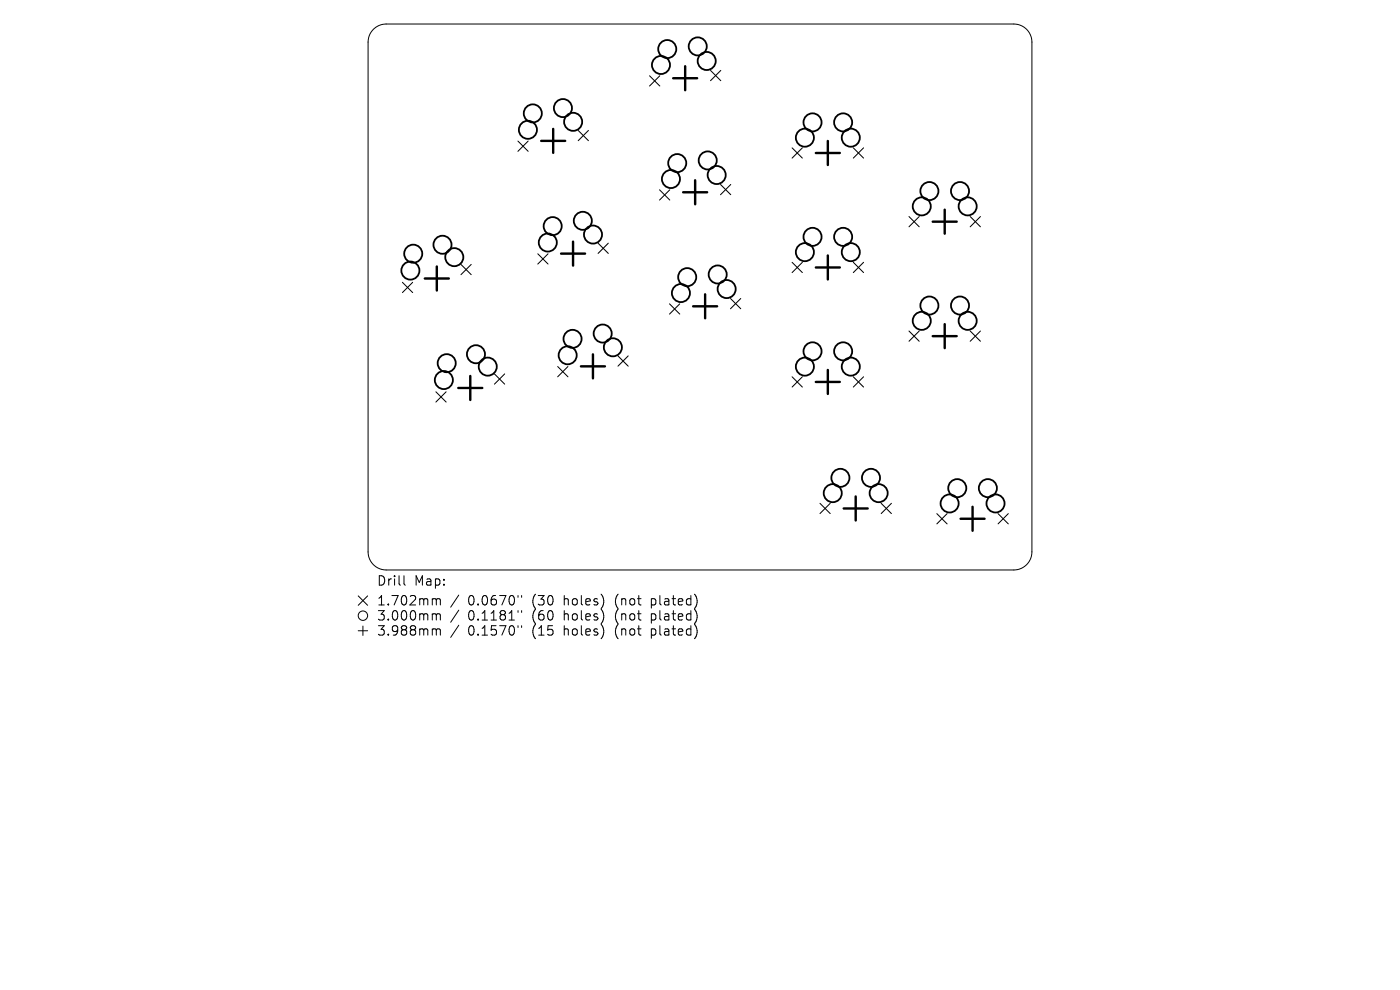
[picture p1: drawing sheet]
<svg xmlns="http://www.w3.org/2000/svg" width="297mm" height="210mm" viewBox="0 0 297 210" stroke-linecap="round" stroke-linejoin="round" font-family="sans-serif">
<defs><g id="words">
<g font-size="2.8">
<text x="80" y="124.5">Drill</text>
<text x="87.9" y="124.5">Map:</text>
<text x="80" y="128.7">1.702mm</text>
<text x="80" y="131.9">3.000mm</text>
<text x="99.2" y="128.7">0.0670&quot;</text>
<text x="99.2" y="131.9">0.1181&quot;</text>
<text x="112.9" y="128.7">(30</text>
<text x="112.9" y="131.9">(60</text>
<text x="119.6" y="128.7">holes)</text>
<text x="119.6" y="131.9">holes)</text>
<text x="130.6" y="128.7">(not</text>
<text x="130.6" y="131.9">(not</text>
<text x="138.3" y="128.7">plated)</text>
<text x="138.3" y="131.9">plated)</text>
<text x="80" y="135.1">3.988mm</text>
<text x="99.2" y="135.1">0.1570&quot;</text>
<text x="112.9" y="135.1">(15</text>
<text x="119.6" y="135.1">holes)</text>
<text x="130.6" y="135.1">(not</text>
<text x="138.3" y="135.1">plated)</text>
</g>
</g></defs>
<g fill="none" stroke="#000" stroke-width=".21">
<path d="M79.3 6.1l1.1-.7 1.5-.3h133.2a3.8 3.8 0 0 1 3.8 3.8v108.2a3.8 3.8 0 0 1-3.8 3.8h-133.2a3.8 3.8 0 0 1-3.8-3.8v-108.2l.4-1.7zM76 126.4l2 2M76 133.8h2M77 132.8v2M78 126.4l-2 2M85.7 122.1v1.7l.3 .3M92.3 127l.3 .3M92.3 130.2l.3 .3M92.3 133.4l.3 .3M92.6 127.3v1M92.6 130.5v1M92.6 133.7v1"/>
<path d="M92.6 127.3l.2-.3 .5 .1 .1 1.2M92.6 130.5l.2-.3 .5 .1 .1 1.2M92.6 133.7l.2-.3 .5 .1 .1 1.2M97.3 126.2l-1.7 2.6M97.3 129.4l-1.7 2.6M97.3 132.6l-1.7 2.6M109.9 126.3v.4M109.9 129.5v.4M109.9 132.7v.4M110.7 126.3v.4M110.7 129.5v.4M110.7 132.7v.4"/>
<path d="M128 126.9v1.3M128 130.1v1.3M128 133.3v1.3M147.4 126.1a2.35 2.35 0 0 1 0 2.9M147.4 129.3a2.35 2.35 0 0 1 0 2.9M147.4 132.5a2.35 2.35 0 0 1 0 2.9"/>
<circle cx="77" cy="130.6" r="1"/>
</g>
<g fill="none" stroke="#000" stroke-width=".22">
<path d="M137.8 16.1l2.2 2.1M140 16.1l-2.2 2.1M150.7 14.9l2.2 2.2M152.9 14.9l-2.2 2.2M109.9 29.9l2.1 2.2M112 29.9l-2.1 2.2M122.7 27.7l2.1 2.1M124.8 27.7l-2.1 2.1M152.9 39.1l2.1 2.2M155 39.1l-2.1 2.2M168 31.4l2.2 2.1M170.2 31.4l-2.2 2.1"/>
<path d="M181 31.4l2.2 2.1M183.2 31.4l-2.2 2.1M85.4 59.9l2.1 2.2M87.5 59.9l-2.1 2.2M97.8 56.1l2.2 2.2M100 56.1l-2.2 2.2M114.1 53.8l2.2 2.2M116.3 53.8l-2.2 2.2M126.9 51.6l2.2 2.2M129.1 51.6l-2.2 2.2M139.9 40.3l2.2 2.1M142.1 40.3l-2.2 2.1"/>
<path d="M168 55.6l2.2 2.2M170.2 55.6l-2.2 2.2M181 55.6l2.2 2.2M183.2 55.6l-2.2 2.2M192.8 45.9l2.2 2.2M195 45.9l-2.2 2.2M205.8 45.9l2.2 2.2M208 45.9l-2.2 2.2M104.9 79.3l2.2 2.2M107.1 79.3l-2.2 2.2M118.3 77.8l2.2 2.1M120.5 77.8l-2.2 2.1"/>
<path d="M131.1 75.5l2.2 2.2M133.3 75.5l-2.2 2.2M142 64.5l2.2 2.1M144.2 64.5l-2.2 2.1M155 63.3l2.1 2.2M157.1 63.3l-2.1 2.2M168 79.9l2.2 2.2M170.2 79.9l-2.2 2.2M181 79.9l2.2 2.2M183.2 79.9l-2.2 2.2M192.8 70.2l2.2 2.2M195 70.2l-2.2 2.2"/>
<path d="M205.8 70.2l2.2 2.2M208 70.2l-2.2 2.2M92.5 83.1l2.1 2.2M94.6 83.1l-2.1 2.2M174 106.8l2.1 2.1M176.1 106.8l-2.1 2.1M186.9 106.8l2.2 2.1M189.1 106.8l-2.2 2.1M198.7 109l2.2 2.1M200.9 109l-2.2 2.1M211.7 109l2.2 2.1M213.9 109l-2.2 2.1"/>
</g>
<g fill="none" stroke="#000" stroke-width=".38">
<circle cx="140.2" cy="13.8" r="1.92"/>
<circle cx="141.6" cy="10.4" r="1.92"/>
<circle cx="148" cy="9.8" r="1.92"/>
<circle cx="149.9" cy="12.9" r="1.92"/>
<circle cx="112" cy="27.5" r="1.92"/>
<circle cx="113" cy="24.1" r="1.92"/>
<circle cx="119.4" cy="22.9" r="1.92"/>
<circle cx="121.6" cy="25.8" r="1.92"/>
<circle cx="142.3" cy="38" r="1.92"/>
<circle cx="143.7" cy="34.6" r="1.92"/>
<circle cx="150.1" cy="34" r="1.92"/>
<circle cx="152" cy="37.1" r="1.92"/>
<circle cx="170.8" cy="29.2" r="1.92"/>
<circle cx="172.4" cy="26" r="1.92"/>
<circle cx="178.9" cy="26" r="1.92"/>
<circle cx="180.5" cy="29.2" r="1.92"/>
<circle cx="87.1" cy="57.4" r="1.92"/>
<circle cx="87.7" cy="53.8" r="1.92"/>
<circle cx="93.9" cy="51.9" r="1.92"/>
<circle cx="96.4" cy="54.6" r="1.92"/>
<circle cx="116.2" cy="51.4" r="1.92"/>
<circle cx="117.2" cy="48" r="1.92"/>
<circle cx="123.6" cy="46.8" r="1.92"/>
<circle cx="125.8" cy="49.8" r="1.92"/>
<circle cx="145.8" cy="58.8" r="1.92"/>
<circle cx="152.3" cy="58.2" r="1.92"/>
<circle cx="170.8" cy="53.5" r="1.92"/>
<circle cx="172.4" cy="50.2" r="1.92"/>
<circle cx="178.9" cy="50.2" r="1.92"/>
<circle cx="180.5" cy="53.5" r="1.92"/>
<circle cx="195.5" cy="43.8" r="1.92"/>
<circle cx="197.2" cy="40.5" r="1.92"/>
<circle cx="203.7" cy="40.5" r="1.92"/>
<circle cx="205.3" cy="43.8" r="1.92"/>
<circle cx="94.8" cy="77" r="1.92"/>
<circle cx="101" cy="75.1" r="1.92"/>
<circle cx="103.5" cy="77.8" r="1.92"/>
<circle cx="120.4" cy="75.4" r="1.92"/>
<circle cx="121.5" cy="71.9" r="1.92"/>
<circle cx="127.9" cy="70.8" r="1.92"/>
<circle cx="130" cy="73.7" r="1.92"/>
<circle cx="144.5" cy="62.2" r="1.92"/>
<circle cx="154.2" cy="61.3" r="1.92"/>
<circle cx="170.8" cy="77.8" r="1.92"/>
<circle cx="172.4" cy="74.5" r="1.92"/>
<circle cx="178.9" cy="74.5" r="1.92"/>
<circle cx="180.5" cy="77.8" r="1.92"/>
<circle cx="195.5" cy="68.1" r="1.92"/>
<circle cx="197.2" cy="64.8" r="1.92"/>
<circle cx="203.7" cy="64.8" r="1.92"/>
<circle cx="205.3" cy="68.1" r="1.92"/>
<circle cx="94.2" cy="80.6" r="1.92"/>
<circle cx="176.7" cy="104.6" r="1.92"/>
<circle cx="178.3" cy="101.4" r="1.92"/>
<circle cx="184.8" cy="101.4" r="1.92"/>
<circle cx="186.4" cy="104.6" r="1.92"/>
<circle cx="201.5" cy="106.8" r="1.92"/>
<circle cx="203.1" cy="103.6" r="1.92"/>
<circle cx="209.6" cy="103.6" r="1.92"/>
<circle cx="211.2" cy="106.8" r="1.92"/>
</g>
<g fill="none" stroke="#000" stroke-width=".51">
<path d="M142.8 16.6h5.1M145.4 14v5.1M114.8 29.9h5.1M117.4 27.3v5.1M147.5 38.2v5.1M173.1 32.5h5.1M175.6 29.9v5.1M90.1 59.1h5.1M92.7 56.5v5.1M119 53.8h5.1M121.6 51.3v5M144.9 40.8h5.1"/>
<path d="M173.1 56.7h5.1M175.6 54.2v5.1M197.9 47h5.1M200.4 44.5v5.1M99.8 79.8v5M123.2 77.7h5.1M125.8 75.2v5.1M147 65h5.1M149.6 62.4v5.1M175.6 78.5v5.1M197.9 71.3h5.1M200.4 68.8v5.1"/>
<path d="M97.2 82.3h5.1M173.1 81h5.1M179 107.9h5.1M181.5 105.3v5.1M203.8 110h5.1M206.3 107.5v5.1"/>
</g>
<use href="#words"/>
</svg>
